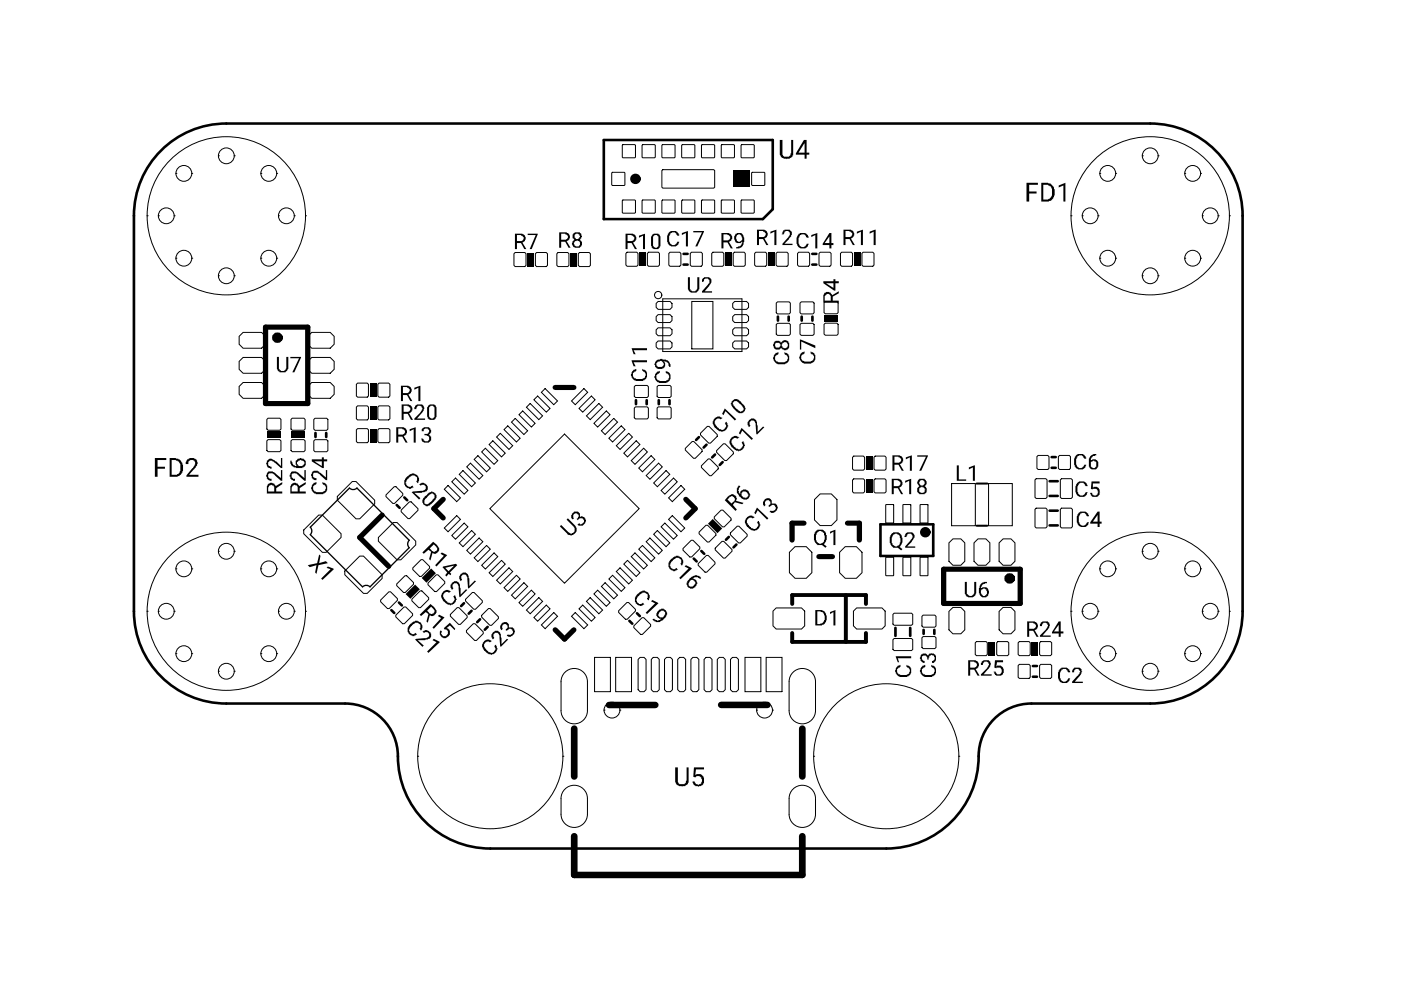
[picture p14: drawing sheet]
<svg xmlns="http://www.w3.org/2000/svg" width="297mm" height="210mm" viewBox="0 0 297 210" stroke-linecap="round" stroke-linejoin="round" font-family="sans-serif">
<g fill="none" stroke="#000" stroke-width=".21">
<path d="M37.3 36.8h.1M37.3 36.8a1.68 1.68 0 0 0 1.7 1.6 1.68 1.68 0 0 0 1.7-1.6M37.3 36.8a1.68 1.68 0 0 1 1.7-1.7 1.68 1.68 0 0 1 1.7 1.7M40.7 36.8h.1M46.3 33h.1M46.3 33a1.68 1.68 0 0 0 1.7 1.7 1.68 1.68 0 0 0 1.7-1.7M46.3 33a1.68 1.68 0 0 1 1.7-1.6 1.68 1.68 0 0 1 1.7 1.6M49.7 33h.1M55.3 36.8h.1M55.3 36.8a1.68 1.68 0 0 0 1.7 1.6 1.68 1.68 0 0 0 1.7-1.6M55.3 36.8a1.68 1.68 0 0 1 1.7-1.7 1.68 1.68 0 0 1 1.7 1.7M58.7 36.8h.1"/>
<path d="M129.8 36.5h2.6l.1 .2v2.5l-.1 .1h-2.6l-.1-.1v-2.5zM132.1 30.7h2.5l.1 .1v2.5l-.1 .2h-2.5l-.2-.2v-2.5zM136.1 30.8l.2-.1h2.5l.1 .1v2.5l-.1 .2h-2.5l-.2-.2zM140.3 30.8l.2-.1h2.5l.1 .1v2.5l-.1 .2h-2.5l-.2-.2zM140.3 36.2l.2-.2h10.8l.2 .2v3.5l-.2 .2h-10.8l-.2-.2zM144.7 30.7h2.5l.1 .1v2.5l-.1 .2h-2.5l-.2-.2v-2.5zM148.9 30.7h2.5l.1 .1v2.5l-.1 .2h-2.5l-.2-.2v-2.5zM152.9 30.8l.2-.1h2.5l.1 .1v2.5l-.1 .2h-2.5l-.2-.2zM157.1 30.8l.2-.1h2.5l.1 .1v2.5l-.1 .2h-2.5l-.2-.2zM159.5 36.5h2.5l.2 .2v2.5l-.2 .1h-2.5l-.1-.1v-2.5zM233.2 36.8h.1M233.2 36.8a1.68 1.68 0 0 0 1.7 1.6 1.68 1.68 0 0 0 1.6-1.6"/>
<path d="M233.2 36.8a1.68 1.68 0 0 1 1.7-1.7 1.68 1.68 0 0 1 1.6 1.7M236.5 36.8h.1M242.2 33h.1M242.2 33a1.68 1.68 0 0 0 1.7 1.7 1.68 1.68 0 0 0 1.6-1.7M242.2 33a1.68 1.68 0 0 1 1.7-1.6 1.68 1.68 0 0 1 1.6 1.6M245.5 33h.1M251.2 36.8h.1M251.2 36.8a1.68 1.68 0 0 0 1.7 1.6 1.68 1.68 0 0 0 1.7-1.6M251.2 36.8a1.68 1.68 0 0 1 1.7-1.7 1.68 1.68 0 0 1 1.7 1.7M254.6 36.8h.1M31.2 45.8h.1M31.2 45.8a16.8 16.8 0 0 0 16.8 16.7 16.8 16.8 0 0 0 16.8-16.7"/>
<path d="M31.2 45.8a16.8 16.8 0 0 1 16.8-16.8 16.8 16.8 0 0 1 16.8 16.8M33.6 45.8h.1M33.6 45.8a1.68 1.68 0 0 0 1.7 1.6 1.68 1.68 0 0 0 1.6-1.6M33.6 45.8a1.68 1.68 0 0 1 1.7-1.7 1.68 1.68 0 0 1 1.6 1.7M36.9 45.8h.1M37.3 54.7h.1M37.3 54.7a1.68 1.68 0 0 0 1.7 1.7 1.68 1.68 0 0 0 1.7-1.7M37.3 54.7a1.68 1.68 0 0 1 1.7-1.6 1.68 1.68 0 0 1 1.7 1.6M40.7 54.7h.1M46.3 58.5h.1M46.3 58.5a1.68 1.68 0 0 0 1.7 1.6 1.68 1.68 0 0 0 1.7-1.6M46.3 58.5a1.68 1.68 0 0 1 1.7-1.7 1.68 1.68 0 0 1 1.7 1.7"/>
<path d="M49.7 58.5h.1M55.3 54.7h.1M55.3 54.7a1.68 1.68 0 0 0 1.7 1.7 1.68 1.68 0 0 0 1.7-1.7M55.3 54.7a1.68 1.68 0 0 1 1.7-1.6 1.68 1.68 0 0 1 1.7 1.6M58.7 54.7h.1M59 45.8h.1M59 45.8a1.68 1.68 0 0 0 1.7 1.6 1.68 1.68 0 0 0 1.7-1.6M59 45.8a1.68 1.68 0 0 1 1.7-1.7 1.68 1.68 0 0 1 1.7 1.7M62.4 45.8h.1M64.8 45.8h.1M109 53.8l.2-.3h2.1l.2 .3v2.5l-.2 .2h-2.1l-.2-.2zM113.5 53.8l.3-.3h2l.3 .3v2.5l-.3 .2h-2l-.3-.2z"/>
<path d="M118.1 53.8l.2-.3h2.1l.2 .3v2.5l-.2 .2h-2.1l-.2-.2zM122.6 53.8l.3-.3h2l.3 .3v2.5l-.3 .2h-2l-.3-.2zM132.1 42.4h2.5l.1 .1v2.6l-.1 .1h-2.5l-.2-.1v-2.6zM132.7 53.7l.3-.2h2l.3 .2v2.5l-.3 .3h-2l-.3-.3zM136.1 42.5l.2-.1h2.5l.1 .1v2.6l-.1 .1h-2.5l-.2-.1zM137.3 53.7l.2-.2h2.1l.2 .2v2.5l-.2 .3h-2.1l-.2-.3zM140.3 42.5l.2-.1h2.5l.1 .1v2.6l-.1 .1h-2.5l-.2-.1zM141.8 53.7l.3-.2h2l.3 .2v2.5l-.3 .3h-2l-.3-.3zM144.7 42.4h2.5l.1 .1v2.6l-.1 .1h-2.5l-.2-.1v-2.6zM146.4 53.7l.2-.2h2.1l.2 .2v2.5l-.2 .3h-2.1l-.2-.3zM148.9 42.4h2.5l.1 .1v2.6l-.1 .1h-2.5l-.2-.1v-2.6zM150.9 53.7l.3-.2h2l.3 .2v2.5l-.3 .3h-2l-.3-.3z"/>
<path d="M152.9 42.5l.2-.1h2.5l.1 .1v2.6l-.1 .1h-2.5l-.2-.1zM155.5 53.7l.2-.2h2.1l.2 .2v2.5l-.2 .3h-2.1l-.2-.3zM157.1 42.5l.2-.1h2.5l.1 .1v2.6l-.1 .1h-2.5l-.2-.1zM160 53.7l.3-.2h2l.3 .2v2.5l-.3 .3h-2l-.3-.3zM164.5 53.7l.3-.2h2.1l.2 .2v2.5l-.2 .3h-2.1l-.3-.3zM169.1 53.7l.3-.2h2l.3 .2v2.5l-.3 .3h-2l-.3-.3zM173.6 53.7l.3-.2h2l.3 .2v2.5l-.3 .3h-2l-.3-.3zM178.2 53.7l.3-.2h2l.3 .2v2.5l-.3 .3h-2l-.3-.3zM182.7 53.7l.3-.2h2l.3 .2v2.5l-.3 .3h-2l-.3-.3zM227.1 45.8h.1M227.1 45.8a16.8 16.8 0 0 0 16.8 16.7 16.8 16.8 0 0 0 16.8-16.7M227.1 45.8a16.8 16.8 0 0 1 16.8-16.8 16.8 16.8 0 0 1 16.8 16.8"/>
<path d="M229.5 45.8h.1M229.5 45.8a1.68 1.68 0 0 0 1.6 1.6 1.68 1.68 0 0 0 1.7-1.6M229.5 45.8a1.68 1.68 0 0 1 1.6-1.7 1.68 1.68 0 0 1 1.7 1.7M232.8 45.8h.1M233.2 54.7h.1M233.2 54.7a1.68 1.68 0 0 0 1.7 1.7 1.68 1.68 0 0 0 1.6-1.7M233.2 54.7a1.68 1.68 0 0 1 1.7-1.6 1.68 1.68 0 0 1 1.6 1.6M236.5 54.7h.1M242.2 58.5h.1M242.2 58.5a1.68 1.68 0 0 0 1.7 1.6 1.68 1.68 0 0 0 1.6-1.6M242.2 58.5a1.68 1.68 0 0 1 1.7-1.7 1.68 1.68 0 0 1 1.6 1.7M245.5 58.5h.1"/>
<path d="M251.2 54.7h.1M251.2 54.7a1.68 1.68 0 0 0 1.7 1.7 1.68 1.68 0 0 0 1.7-1.7M251.2 54.7a1.68 1.68 0 0 1 1.7-1.6 1.68 1.68 0 0 1 1.7 1.6M254.6 54.7h.1M254.9 45.8h.1M254.9 45.8a1.68 1.68 0 0 0 1.7 1.6 1.68 1.68 0 0 0 1.7-1.6M254.9 45.8a1.68 1.68 0 0 1 1.7-1.7 1.68 1.68 0 0 1 1.7 1.7M258.3 45.8h.1M260.7 45.8h.1M51.5 70.5h4l.8 .8v1.7l-.8 .8h-4l-.8-.8v-1.7zM51.5 75.8h4l.8 .8v1.7l-.8 .8h-4l-.8-.8v-1.7zM66.1 70.5h3.9l.8 .8v1.7l-.8 .8h-3.9l-.8-.8v-1.7z"/>
<path d="M66.1 75.8h3.9l.8 .8v1.7l-.8 .8h-3.9l-.8-.8v-1.7zM139.1 72.7l.4-.4h2.6l.4 .4v.9l-.4 .4h-2.6l-.4-.4zM139.1 69.9l.4-.4h2.6l.4 .4v.9l-.4 .4h-2.6l-.4-.4zM139.1 64.3l.4-.4h2.6l.4 .4v.9l-.4 .4h-2.6l-.4-.4zM139.1 67.1l.4-.4h2.6l.4 .4v.9l-.4 .4h-2.6l-.4-.4zM140.5 63.4h16.8v11.1h-16.8zM146.7 63.9h4.5v10.1h-4.5zM155.3 69.9l.5-.4h2.5l.4 .4v.9l-.4 .4h-2.5l-.5-.4zM155.3 64.3l.5-.4h2.5l.4 .4v.9l-.4 .4h-2.5l-.5-.4zM155.8 72.3h2.5l.4 .4v.9l-.4 .4h-2.5l-.5-.4v-.9zM155.8 66.7h2.5l.4 .4v.9l-.4 .4h-2.5l-.5-.4v-.9zM164.6 68.8l.2-.3h2.5l.3 .3v2l-.3 .3h-2.5l-.2-.3z"/>
<path d="M164.6 64.3l.2-.3h2.5l.3 .3v2l-.3 .3h-2.5l-.2-.3zM169.6 68.8l.3-.3h2.4l.3 .3v2l-.3 .3h-2.4l-.3-.3zM169.6 64.3l.3-.3h2.4l.3 .3v2l-.3 .3h-2.4l-.3-.3zM174.7 68.8l.3-.3h2.4l.3 .3v2l-.3 .3h-2.4l-.3-.3zM174.7 64.2l.3-.2h2.4l.3 .2v2.1l-.3 .2h-2.4l-.3-.2zM51.5 81.1h4l.8 .8v1.7l-.8 .9h-4l-.8-.9v-1.7zM56.6 93.5l.2-.3h2.5l.3 .3v2l-.3 .3h-2.5l-.2-.3zM56.6 88.9l.2-.2h2.5l.3 .2v2.1l-.3 .2h-2.5l-.2-.2zM61.7 93.5l.3-.3h2.4l.3 .3v2l-.3 .3h-2.4l-.3-.3zM61.7 88.9l.3-.2h2.4l.3 .2v2.1l-.3 .2h-2.4l-.3-.2zM66.1 81.1h3.9l.8 .8v1.7l-.8 .9h-3.9l-.8-.9v-1.7zM66.5 93.5l.3-.3h2.5l.2 .3v2l-.2 .3h-2.5l-.3-.3z"/>
<path d="M66.5 88.9l.3-.2h2.5l.2 .2v2.1l-.2 .2h-2.5l-.3-.2zM75.6 91.1l.2-.2h2.1l.2 .2v2.5l-.2 .3h-2.1l-.2-.3zM75.6 81.5l.2-.3h2.1l.2 .3v2.5l-.2 .2h-2.1l-.2-.2zM75.6 86.3l.2-.2h2.1l.2 .2v2.5l-.2 .2h-2.1l-.2-.2zM80.1 91.1l.3-.2h2l.3 .2v2.5l-.3 .3h-2l-.3-.3zM80.1 81.5l.3-.3h2l.3 .3v2.5l-.3 .2h-2l-.3-.2zM80.1 86.3l.3-.2h2l.3 .2v2.5l-.3 .2h-2l-.3-.2zM99 99l.7-.8 2.7 2.6-.8 .8zM100.5 97.4l.8-.8 2.7 2.6-.8 .8zM102.1 95.8l.8-.8 2.6 2.7-.8 .8zM103.7 94.2l.8-.7 2.6 2.6-.8 .8zM105.3 92.7l.8-.8 2.6 2.6-.8 .8z"/>
<path d="M106.9 91.1l.8-.8 2.6 2.6-.8 .8zM108.4 89.5l.8-.8 2.7 2.6-.8 .8zM110 87.9l.8-.8 2.7 2.7-.8 .7zM111.6 86.3l.8-.8 2.6 2.7-.8 .8zM113.2 84.8l.8-.8 2.6 2.6-.8 .8zM114.8 83.2l.8-.8 2.6 2.6-.8 .8zM121.2 85l2.6-2.6 .8 .8-2.6 2.6zM122.8 86.6l2.6-2.6 .8 .8-2.7 2.6zM124.3 88.2l2.7-2.7 .8 .8-2.7 2.7zM125.9 89.8l2.7-2.7 .7 .8-2.6 2.7zM127.5 91.3l2.6-2.6 .8 .8-2.6 2.6zM129.1 92.9l2.6-2.6 .8 .8-2.6 2.6z"/>
<path d="M130.7 94.5l2.6-2.6 .8 .8-2.6 2.6zM132.3 96.1l2.6-2.6 .8 .7-2.7 2.7zM133.8 97.7l2.7-2.7 .8 .8-2.7 2.7zM134.5 82l.2-.3h2.5l.3 .3v2l-.3 .3h-2.5l-.2-.3zM134.5 86.5l.2-.2h2.5l.3 .2v2.1l-.3 .2h-2.5l-.2-.2zM135.4 99.2l2.7-2.6 .7 .8-2.6 2.6zM139.3 82l.3-.3h2.4l.3 .3v2l-.3 .3h-2.4l-.3-.3zM139.3 86.5l.3-.2h2.4l.3 .2v2.1l-.3 .2h-2.4l-.3-.2zM145.3 95.1l1.4-1.5h.4l1.8 1.8v.3l-1.5 1.5h-.4l-1.7-1.8zM148.5 91.8l1.5-1.4h.3l1.8 1.7v.4l-1.5 1.5h-.3l-1.8-1.8zM148.7 98.8l1.5-1.5h.3l1.8 1.8v.3l-1.5 1.5h-.3l-1.8-1.8zM151.9 95.5l1.5-1.4h.3l1.8 1.7v.4l-1.5 1.4h-.3l-1.8-1.7z"/>
<path d="M180.8 97l.2-.3h2.1l.2 .3v2.4l-.2 .3h-2.1l-.2-.3zM185.3 97l.3-.3h2l.3 .3v2.4l-.3 .3h-2l-.3-.3zM219.8 96.8l.3-.2h2.1l.2 .2v2.5l-.2 .2h-2.1l-.3-.2zM224.4 96.8l.3-.2h2l.3 .2v2.5l-.3 .2h-2l-.3-.2zM46.3 116.9h.1M46.3 116.9a1.68 1.68 0 0 0 1.7 1.7 1.68 1.68 0 0 0 1.7-1.7M46.3 116.9a1.68 1.68 0 0 1 1.7-1.7 1.68 1.68 0 0 1 1.7 1.7M49.7 116.9h.1M64.4 112.4l3.2-3.2h.8l3.9 4v.8l-3.2 3.1h-.7l-4-3.9zM71.5 105.3l3.2-3.2h.8l3.9 3.9v.8l-3.1 3.2h-.8l-4-4zM80.2 114l3.2-3.2h.8l3.9 3.9v.8l-3.1 3.2h-.8l-4-4zM81.8 104.9l1.8-1.7h.3l1.5 1.4v.4l-1.8 1.7h-.3l-1.5-1.4z"/>
<path d="M85.1 108.1l1.7-1.7h.4l1.4 1.4v.4l-1.7 1.8h-.4l-1.4-1.5zM94.2 103.7l.8-.8 2.6 2.7-.8 .8zM94.2 112l2.6-2.7 .8 .8-2.6 2.6zM95.8 113.5l2.6-2.6 .8 .8-2.6 2.6zM95.8 102.2l.8-.8 2.6 2.6-.8 .8zM97.4 100.6l.8-.8 2.6 2.6-.8 .8zM97.4 115.1l2.6-2.6 .8 .8-2.6 2.6zM99 116.7l2.6-2.6 .8 .8-2.7 2.6zM100.5 118.3l2.7-2.7 .8 .8-2.7 2.7zM102.1 119.9l2.6-2.7 .8 .8-2.6 2.6zM103.9 107.8l15.8-15.8 15.8 15.8-15.8 15.9zM133 118.8l2.7 2.6-.8 .8-2.6-2.6z"/>
<path d="M133.8 118l.8-.8 2.7 2.7-.8 .7zM135.4 116.4l.8-.8 2.6 2.7-.7 .8zM137 114.9l.8-.8 2.6 2.6-.8 .8zM137 100.8l2.6-2.6 .8 .8-2.6 2.6zM138.6 113.3l.8-.8 2.6 2.6-.8 .8zM138.6 102.4l2.6-2.6 .8 .8-2.6 2.6zM140.2 111.7l.8-.8 2.6 2.6-.8 .8zM140.2 104l2.6-2.6 .8 .8-2.6 2.6zM141.8 105.6l2.6-2.7 .8 .8-2.7 2.7zM141.8 110.1l.7-.8 2.7 2.7-.8 .7zM144.8 116.3l1.8-1.8h.3l1.5 1.5v.4l-1.8 1.7h-.3l-1.5-1.4zM148 119.5l1.8-1.7h.3l1.5 1.4v.4l-1.8 1.7h-.3l-1.5-1.4z"/>
<path d="M148.2 112.8l1.5-1.4h.3l1.8 1.7v.4l-1.5 1.4h-.3l-1.8-1.7zM151.4 109.6l1.5-1.4h.4l1.7 1.7v.4l-1.4 1.4h-.4l-1.8-1.7zM151.6 116.2l1.5-1.4h.3l1.8 1.7v.4l-1.5 1.4h-.3l-1.8-1.7zM154.9 113l1.4-1.4h.4l1.7 1.7v.4l-1.4 1.4h-.4l-1.7-1.7zM167.4 117.1l1.2-1.2h2.3l1.2 1.2v4.3l-1.2 1.2h-2.3l-1.2-1.2zM172.7 105.9l1.2-1.2h2.4l1.1 1.2v4.3l-1.1 1.2h-2.4l-1.2-1.2zM178 117.1l1.2-1.2h2.4l1.2 1.2v4.3l-1.2 1.2h-2.4l-1.2-1.2zM180.8 101.8l.2-.3h2.1l.2 .3v2.5l-.2 .2h-2.1l-.2-.2zM185.3 101.8l.3-.3h2l.3 .3v2.5l-.3 .2h-2l-.3-.2zM187.8 118.2h1.7l-.1 3.9-1.6-.1zM187.8 107.1h1.7l-.1 3.8-1.6-.1zM191.4 118.2h1.7l-.1 3.9-1.6-.1z"/>
<path d="M191.4 107.1h1.7l-.1 3.8-1.6-.1zM195.1 118.2h1.6v3.9l-1.6-.1zM195.1 107.1h1.6v3.8l-1.6-.1zM201.2 115.1l.8-.8h1.7l.9 .8v3.9l-.9 .8h-1.7l-.8-.8zM201.8 102.5h5v9h-5zM206.5 115.1l.9-.8h1.6l.9 .8v3.9l-.9 .8h-1.6l-.9-.8zM209.6 102.5h5v9h-5zM211.8 115.1l.9-.8h1.6l.9 .8v3.9l-.9 .8h-1.6l-.9-.8zM219.4 108l.3-.3h2l.3 .3v3.7l-.3 .2h-2l-.3-.2zM219.4 101.7l.3-.2h2l.3 .2v3.7l-.3 .3h-2l-.3-.3zM224.8 108l.3-.3h2l.3 .3v3.7l-.3 .2h-2l-.3-.2zM224.8 101.7l.3-.2h2l.3 .2v3.7l-.3 .3h-2l-.3-.3z"/>
<path d="M242.2 116.9h.1M242.2 116.9a1.68 1.68 0 0 0 1.7 1.7 1.68 1.68 0 0 0 1.6-1.7M242.2 116.9a1.68 1.68 0 0 1 1.7-1.7 1.68 1.68 0 0 1 1.6 1.7M245.5 116.9h.1M31.2 129.6h.1M31.2 129.6a16.8 16.8 0 0 0 16.8 16.8 16.8 16.8 0 0 0 16.8-16.8M31.2 129.6a16.8 16.8 0 0 1 16.8-16.8 16.8 16.8 0 0 1 16.8 16.8M33.6 129.6h.1M33.6 129.6a1.68 1.68 0 0 0 1.7 1.7 1.68 1.68 0 0 0 1.6-1.7M33.6 129.6a1.68 1.68 0 0 1 1.7-1.7 1.68 1.68 0 0 1 1.6 1.7M36.9 129.6h.1M37.3 138.6h.1"/>
<path d="M37.3 138.6a1.68 1.68 0 0 0 1.7 1.7 1.68 1.68 0 0 0 1.7-1.7M37.3 138.6a1.68 1.68 0 0 1 1.7-1.7 1.68 1.68 0 0 1 1.7 1.7M37.3 120.6h.1M37.3 120.6a1.68 1.68 0 0 0 1.7 1.7 1.68 1.68 0 0 0 1.7-1.7M37.3 120.6a1.68 1.68 0 0 1 1.7-1.7 1.68 1.68 0 0 1 1.7 1.7M40.7 138.6h.1M40.7 120.6h.1M55.3 138.6h.1M55.3 138.6a1.68 1.68 0 0 0 1.7 1.7 1.68 1.68 0 0 0 1.7-1.7M55.3 138.6a1.68 1.68 0 0 1 1.7-1.7 1.68 1.68 0 0 1 1.7 1.7M55.3 120.6h.1M55.3 120.6a1.68 1.68 0 0 0 1.7 1.7 1.68 1.68 0 0 0 1.7-1.7"/>
<path d="M55.3 120.6a1.68 1.68 0 0 1 1.7-1.7 1.68 1.68 0 0 1 1.7 1.7M58.7 138.6h.1M58.7 120.6h.1M59 129.6h.1M59 129.6a1.68 1.68 0 0 0 1.7 1.7 1.68 1.68 0 0 0 1.7-1.7M59 129.6a1.68 1.68 0 0 1 1.7-1.7 1.68 1.68 0 0 1 1.7 1.7M62.4 129.6h.1M64.8 129.6h.1M73.1 121.1l3.2-3.2h.8l3.9 4v.7l-3.1 3.2h-.8l-4-3.9zM80.7 127.2l1.7-1.7h.4l1.5 1.4v.4l-1.8 1.7h-.4l-1.4-1.4zM83.9 130.4l1.8-1.7h.3l1.5 1.4v.4l-1.8 1.7h-.3l-1.5-1.4zM84.1 123.8l1.8-1.7h.3l1.5 1.4v.4l-1.8 1.7h-.3l-1.5-1.4z"/>
<path d="M87.3 127l1.8-1.7h.3l1.5 1.4v.4l-1.8 1.7h-.3l-1.5-1.4zM87.5 120.4l1.8-1.7h.3l1.5 1.4v.4l-1.8 1.7h-.3l-1.5-1.4zM90.7 123.6l1.8-1.7h.4l1.4 1.4v.4l-1.7 1.7h-.4l-1.5-1.4zM95.5 130.3l1.4-1.5h.4l1.7 1.8v.3l-1.4 1.5h-.4l-1.7-1.8zM98.7 127.1l1.5-1.5h.3l1.8 1.8v.3l-1.5 1.5h-.3l-1.8-1.8zM98.9 133.7l1.4-1.5h.4l1.8 1.8v.3l-1.5 1.5h-.4l-1.7-1.8zM102.1 130.5l1.5-1.5h.3l1.8 1.8v.3l-1.5 1.5h-.3l-1.8-1.8zM103.7 121.4l2.6-2.6 .8 .8-2.6 2.6zM105.3 123l2.6-2.6 .8 .8-2.6 2.6zM106.9 124.6l2.6-2.6 .8 .8-2.6 2.6zM108.4 126.2l2.7-2.6 .8 .7-2.7 2.7zM110 127.8l2.7-2.7 .8 .8-2.7 2.7z"/>
<path d="M111.6 129.3l2.6-2.6 .8 .8-2.6 2.6zM113.2 130.9l2.6-2.6 .8 .8-2.6 2.6zM114.8 132.5l2.6-2.6 .8 .8-2.6 2.6zM121.2 130.7l.8-.8 2.6 2.6-.8 .8zM122.8 129.1l.7-.8 2.7 2.6-.8 .8zM124.3 127.5l.8-.8 2.7 2.6-.8 .8zM125.9 125.9l.8-.8 2.6 2.7-.7 .8zM126.1 139.4h3.3v7.2h-3.3zM127.5 124.3l.8-.7 2.6 2.6-.8 .8zM129.9 122l2.6 2.6-.8 .8-2.6-2.6zM130.5 139.4h3.4v7.2h-3.4zM130.7 121.2l.8-.8 2.6 2.6-.8 .8z"/>
<path d="M131.2 129.5l1.7-1.7h.4l1.4 1.4v.4l-1.7 1.7h-.4l-1.4-1.4zM134.4 132.7l1.7-1.7h.4l1.4 1.4v.4l-1.7 1.7h-.4l-1.4-1.4zM135.7 139.4h.9l.4 .4v6.4l-.4 .5h-.9l-.4-.5v-6.4zM138.1 139.8l.4-.4h.9l.4 .4v6.4l-.4 .4h-.9l-.4-.4zM141.3 139.4h.8l.5 .4v6.4l-.5 .4h-.8l-.4-.4v-6.4zM143.7 139.8l.4-.4h.8l.5 .4v6.4l-.5 .4h-.8l-.4-.4zM146.9 139.4h.8l.5 .4v6.4l-.5 .4h-.8l-.4-.4v-6.4zM149.3 139.8l.4-.4h.8l.5 .4v6.4l-.5 .4h-.8l-.4-.4zM152.5 139.4h.8l.5 .4v6.4l-.5 .5h-.8l-.4-.5v-6.4zM154.9 139.8l.4-.4h.8l.5 .4v6.4l-.5 .4h-.8l-.4-.4zM158 139.4h3.3v7.2h-3.3zM162.4 139.4h3.4v7.2h-3.4z"/>
<path d="M164.6 128.9h5.3l.7 .7v3.1l-.7 .7h-5.3l-.7-.7v-3.1zM181.6 128.9h5.4l.7 .7v3.1l-.7 .7h-5.4l-.6-.7v-3.1zM189.3 135.6l.3-.2h3.7l.2 .2v2.1l-.2 .2h-3.7l-.3-.2zM189.3 130.3l.3-.3h3.7l.2 .3v2l-.2 .3h-3.7l-.3-.3zM195.5 135.2l.2-.2h2.5l.3 .2v2.1l-.3 .2h-2.5l-.2-.2zM195.5 130.7l.2-.3h2.5l.3 .3v2l-.3 .3h-2.5l-.2-.3zM201.2 129.6l.8-.8h1.7l.9 .8v3.9l-.9 .9h-1.7l-.8-.9zM206.8 136.3l.2-.3h2.1l.2 .3v2.5l-.2 .2h-2.1l-.2-.2zM211.3 136.3l.3-.3h2l.3 .3v2.5l-.3 .2h-2l-.3-.2zM211.8 129.6l.9-.8h1.6l.9 .8v3.9l-.9 .9h-1.6l-.9-.9zM215.9 136.3l.2-.3h2.1l.2 .3v2.5l-.2 .2h-2.1l-.2-.2zM220.4 136.3l.3-.3h2l.3 .3v2.5l-.3 .2h-2l-.3-.2z"/>
<path d="M227.1 129.6h.1M227.1 129.6a16.8 16.8 0 0 0 16.8 16.8 16.8 16.8 0 0 0 16.8-16.8M227.1 129.6a16.8 16.8 0 0 1 16.8-16.8 16.8 16.8 0 0 1 16.8 16.8M229.5 129.6h.1M229.5 129.6a1.68 1.68 0 0 0 1.6 1.7 1.68 1.68 0 0 0 1.7-1.7M229.5 129.6a1.68 1.68 0 0 1 1.6-1.7 1.68 1.68 0 0 1 1.7 1.7M232.8 129.6h.1M233.2 138.6h.1M233.2 138.6a1.68 1.68 0 0 0 1.7 1.7 1.68 1.68 0 0 0 1.6-1.7M233.2 138.6a1.68 1.68 0 0 1 1.7-1.7 1.68 1.68 0 0 1 1.6 1.7M233.2 120.6h.1M233.2 120.6a1.68 1.68 0 0 0 1.7 1.7 1.68 1.68 0 0 0 1.6-1.7"/>
<path d="M233.2 120.6a1.68 1.68 0 0 1 1.7-1.7 1.68 1.68 0 0 1 1.6 1.7M236.5 138.6h.1M236.5 120.6h.1M251.2 138.6h.1M251.2 138.6a1.68 1.68 0 0 0 1.7 1.7 1.68 1.68 0 0 0 1.7-1.7M251.2 138.6a1.68 1.68 0 0 1 1.7-1.7 1.68 1.68 0 0 1 1.7 1.7M251.2 120.6h.1M251.2 120.6a1.68 1.68 0 0 0 1.7 1.7 1.68 1.68 0 0 0 1.7-1.7M251.2 120.6a1.68 1.68 0 0 1 1.7-1.7 1.68 1.68 0 0 1 1.7 1.7M254.6 138.6h.1M254.6 120.6h.1M254.9 129.6h.1"/>
<path d="M254.9 129.6a1.68 1.68 0 0 0 1.7 1.7 1.68 1.68 0 0 0 1.7-1.7M254.9 129.6a1.68 1.68 0 0 1 1.7-1.7 1.68 1.68 0 0 1 1.7 1.7M258.3 129.6h.1M260.7 129.6h.1M46.3 142.3h.1M46.3 142.3a1.68 1.68 0 0 0 1.7 1.7 1.68 1.68 0 0 0 1.7-1.7M46.3 142.3a1.68 1.68 0 0 1 1.7-1.7 1.68 1.68 0 0 1 1.7 1.7M49.7 142.3h.1M119.6 142.8a2.8 2.8 0 0 1 3.1-.9 2.8 2.8 0 0 1 1.8 2.6v6.2a2.8 2.8 0 0 1-2.8 2.8 2.8 2.8 0 0 1-2.7-2.8v-6.2v-.6zM128.1 150.6h.1M128.1 150.6a1.68 1.68 0 0 0 1.7 1.6 1.68 1.68 0 0 0 1.6-1.6M128.1 150.6a1.68 1.68 0 0 1 1.7-1.7 1.68 1.68 0 0 1 1.6 1.7"/>
<path d="M131.4 150.6h.1M160.4 150.6h.1M160.4 150.6a1.68 1.68 0 0 0 1.7 1.6 1.68 1.68 0 0 0 1.7-1.6M160.4 150.6a1.68 1.68 0 0 1 1.7-1.7 1.68 1.68 0 0 1 1.7 1.7M163.8 150.6h.1M167.9 142.8a2.8 2.8 0 0 1 3.1-.9 2.8 2.8 0 0 1 1.9 2.6v6.2a2.8 2.8 0 0 1-2.8 2.8 2.8 2.8 0 0 1-2.8-2.8v-6.2l.1-.6zM215.9 141.1l.2-.2h2.1l.2 .2v2.5l-.2 .2h-2.1l-.2-.2zM220.4 141.1l.3-.2h2l.3 .2v2.5l-.3 .2h-2l-.3-.2zM242.2 142.3h.1M242.2 142.3a1.68 1.68 0 0 0 1.7 1.7 1.68 1.68 0 0 0 1.6-1.7M242.2 142.3a1.68 1.68 0 0 1 1.7-1.7 1.68 1.68 0 0 1 1.6 1.7M245.5 142.3h.1"/>
<path d="M88.6 160.3h.1M88.6 160.3a15.4 15.4 0 0 0 15.4 15.4 15.4 15.4 0 0 0 15.3-15.4M88.6 160.3a15.4 15.4 0 0 1 15.4-15.3 15.4 15.4 0 0 1 15.3 15.3M119.3 160.3h.1M119.6 167.5a2.8 2.8 0 0 1 3.1-.8 2.8 2.8 0 0 1 1.8 2.6v3.3a2.8 2.8 0 0 1-2.8 2.8 2.8 2.8 0 0 1-2.7-2.8v-4zM167.9 167.5a2.8 2.8 0 0 1 3.1-.8 2.8 2.8 0 0 1 1.9 2.6v3.3a2.8 2.8 0 0 1-2.8 2.8 2.8 2.8 0 0 1-2.8-2.8l.1-4zM172.5 160.3h.1M172.5 160.3a15.4 15.4 0 0 0 15.4 15.4 15.4 15.4 0 0 0 15.4-15.4M172.5 160.3a15.4 15.4 0 0 1 15.4-15.3 15.4 15.4 0 0 1 15.4 15.3M203.3 160.3h.1"/>
<circle cx="139.5" cy="62.6" r=".77"/>
</g>
<path d="M34.1 31.9a19.5 19.5 0 0 1 13.9-5.7h195.9a19.6 19.6 0 0 1 19.6 19.6v83.8a19.6 19.6 0 0 1-19.6 19.6h-25.2a11.2 11.2 0 0 0-11.2 11.1 19.6 19.6 0 0 1-19.6 19.6h-83.9a19.6 19.6 0 0 1-19.6-19.6 11.2 11.2 0 0 0-11.2-11.1h-25.2a19.6 19.6 0 0 1-19.6-19.6v-83.8a19.5 19.5 0 0 1 5.7-13.9zM128 29.7h35.8v14.7l-2.1 2.1h-33.7zM186.7 111.2h11.2v6.7h-11.2z" fill="none" stroke="#000" stroke-width=".55"/>
<g fill="none" stroke="#000" stroke-width=".56">
<path d="M144.9 56.1h.9M144.9 53.8h.9M172.2 56.1h.9M172.2 53.8h.9M164.9 67.1v.9M167.2 67.1v.9M170 67.1v.9M172.2 67.1v.9M66.9 91.8v.9M69.2 91.8v.9M134.8 84.8v.9M137.1 84.8v.9"/>
<path d="M139.7 84.8v.9M141.9 84.8v.9M148.2 92.7l-.6 .6M149.8 94.3l-.6 .6M151.6 96.4l-.6 .6M153.2 98l-.6 .6M223 99.2h.8M223 96.9h.8M84.1 107.1l.6 .6M85.7 105.5l.6 .6M147.1 118.4l.6 .6M148.7 116.8l.6 .6"/>
<path d="M154.5 113.8l-.6 .6M156.1 115.4l-.6 .7M222.5 111.4h1.8M222.5 108.3h1.8M222.5 102h1.8M222.5 105.2h1.8M83 129.4l.6 .6M84.6 127.8l.6 .6M98.4 127.9l-.6 .6M100 129.5l-.6 .6M101.8 131.3l-.6 .6M103.4 132.9l-.6 .6"/>
<path d="M133.4 131.6l.7 .6M135.1 130l.6 .6M189.9 133.1v1.7M193 133.1v1.7M195.8 133.5v.9M198.1 133.5v.9M219 143.5h.8M219 141.2h.8"/>
</g>
<path d="M207.1 102.5h2.2M207.1 111.5h2.2" fill="none" stroke="#000" stroke-width=".44"/>
<path d="M168 128.1v-1.9h15.6v1.9M168 134.2v1.9h15.6v-1.9M179.3 126.2v9.9" fill="none" stroke="#000" stroke-width=".83"/>
<g fill="none" stroke="#000" stroke-width="1.1">
<path d="M56.3 69.4h9v16.2h-9zM117.7 82.2h4M81 109.2l-4.7 4.8 6.1 6.1M94 105.9l-2 1.9 2 2M145.4 105.9l2 1.9-2 2M170.5 110.9h-2.6v3.6M173.6 118h2.9M179.7 110.9h2.5v3.6M117.7 133.5l2 2 2-2M200.1 120.7h16.2v7.3h-16.2z"/>
<circle cx="134.7" cy="37.9" r=".56"/>
<circle cx="196.2" cy="112.8" r=".56"/>
</g>
<path d="M121.7 154.5v10.1M129.1 149.5h9.8M152.9 149.5h9.8M170.1 154.5v10.1M121.7 177.3v8.2h48.4v-8.2" fill="none" stroke="#000" stroke-width="1.4"/>
<path d="M76.9 124.4a1.12 1.12 0 0 1 1.5 0M76.9 124.4l-11.1-11a1.12 1.12 0 0 0 0-1.6l8.3-8.3a1.12 1.12 0 0 0 1.6 0l11.1 11a1.12 1.12 0 0 0 0 1.6l-8.3 8.3" fill="none" stroke="#000" stroke-width=".28"/>
<g fill="#000">
<path d="M155.5 36.2h3.4v3.4h-3.4z" fill-rule="evenodd"/>
<path d="M111.8 53.6h1.4v2.9h-1.4z" fill-rule="evenodd"/>
<path d="M120.9 53.6h1.4v2.9h-1.4z" fill-rule="evenodd"/>
<path d="M135.5 53.5h1.5v2.9h-1.5z" fill-rule="evenodd"/>
<path d="M153.7 53.5h1.5v2.9h-1.5z" fill-rule="evenodd"/>
<path d="M162.8 53.5h1.5v2.9h-1.5z" fill-rule="evenodd"/>
<path d="M181 53.5h1.5v2.9h-1.5z" fill-rule="evenodd"/>
<path d="M174.8 66.8h2.8v1.4h-2.8z" fill-rule="evenodd"/>
<path d="M56.7 91.5h2.8v1.4h-2.8z" fill-rule="evenodd"/>
<path d="M61.8 91.5h2.8v1.4h-2.8z" fill-rule="evenodd"/>
<path d="M78.4 91h1.4v2.8h-1.4z" fill-rule="evenodd"/>
<path d="M78.4 81.3h1.4v2.8h-1.4z" fill-rule="evenodd"/>
<path d="M78.4 86.1h1.4v2.9h-1.4z" fill-rule="evenodd"/>
<path d="M183.6 96.8h1.4v2.8h-1.4z" fill-rule="evenodd"/>
<path d="M150.1 111l1-1 2 2-1 1z" fill-rule="evenodd"/>
<path d="M183.6 101.6h1.4v2.8h-1.4z" fill-rule="evenodd"/>
<path d="M86 126l2-2.1 1 1-2 2.1z" fill-rule="evenodd"/>
<path d="M89.4 122.5l2-2 1 1-2 2.1z" fill-rule="evenodd"/>
<path d="M209.6 136.1h1.4v2.8h-1.4z" fill-rule="evenodd"/>
<path d="M218.7 136.1h1.4v2.8h-1.4z" fill-rule="evenodd"/>
</g>
<g fill="#000">
<path d="M165.3 29.7h.6v2.7a.84 .84 0 0 0 .5 .8 .84 .84 0 0 0 .9-.1l.3-.2v-.4h.1v-2.8h.5v3.2l-.2 .2a1.44 1.44 0 0 1-1.7 .5l-.7-.2-.3-.6zM111.9 49.5h2.1l-1.3 3.3h-.4l1.3-3h-1.7zM135.5 50l1.3-.5v3.3h-.5v-2.8l-.8 .4zM141.6 49.5l.4-.4a1.42 1.42 0 0 1 1.9 .4l.1 .5-.6-.2a.54 .54 0 0 0-.7-.5l-.5 .1-.2 .6h-.1v1.3h.1a.73 .73 0 0 0 .9 .7l.4-.2 .3-.5h.4v.1a1.25 1.25 0 0 1-1 .9 1.25 1.25 0 0 1-1.3-.6h-.1l-.2-.4v-1.3zM144.6 49.4l1.3-.4v3.2h-.5v-2.8l-.8 .4zM145.9 58.8h.4v2.4a.8 .8 0 0 0 .8 .6 .8 .8 0 0 0 .7-.8v-2.2h.5v2.5l-.5 .5a.73 .73 0 0 1-1 .2h-.1a.99 .99 0 0 1-.8-1zM147 49h2.3l-1.5 3.2h-.4l1.4-2.9h-1.8zM163.3 49.1l1.3-.4v3.3h-.4v-2.9l-.9 .4zM166 48.8h.2a1.06 1.06 0 0 1 1.7 .6l-.2 .7-1.4 1.6h1.7v.3h-2.1v-.3l1.4-1.6a.66 .66 0 0 0 0-1 .66 .66 0 0 0-1 .2l-.1 .4h-.4zM169 50l.5-.5a1.42 1.42 0 0 1 1.8 .5l.1 .4-.5-.1a.54 .54 0 0 0-.7-.6l-.6 .1-.1 .6h-.2v1.3h.2a.73 .73 0 0 0 .8 .7l.6-.3 .1-.4h.4v.1a1.25 1.25 0 0 1-1 .9 1.25 1.25 0 0 1-1.2-.6h-.2l-.1-.4v-1.3zM172 49.8l1.3-.4v3.3h-.4v-2.9l-.9 .5zM181.7 49.1l1.3-.4v3.3h-.5v-2.9l-.8 .4z"/>
<path d="M184.4 49.1l1.3-.4v3.3h-.5v-2.9l-.8 .4zM217.6 38.8h2.5v.4h-1.9v1.4h1.6v.4h-1.6v1.7h-.6zM224.5 39.3l1.4-.5v3.9h-.4v-3.4l-1 .5zM58.7 75.7h.4v2.4a.8 .8 0 0 0 .9 .6 .8 .8 0 0 0 .7-.8v-2.2h.4v2.5l-.4 .5a.73 .73 0 0 1-1 .2h-.1a.99 .99 0 0 1-.9-1zM61.6 75.7h2.2l-1.4 3.2h-.4l1.4-2.9h-1.8zM134.1 78.7l.2-.3 .6-.2-.1 .6a.54 .54 0 0 0-.6 .7 .99 .99 0 0 0 1 .9 1.62 1.62 0 0 0 1.4-.3 .71 .71 0 0 0 .3-.8 .71 .71 0 0 0-.6-.5l-.1-.6 .1 .2a.54 .54 0 0 1 .7 .5l.2 .2a1.35 1.35 0 0 1-1.6 1.7h-.3a1.29 1.29 0 0 1-1.3-.6 1.29 1.29 0 0 1 .1-1.4zM133.9 76.4h3.3v.4h-2.9l.5 .9h-.5zM133.9 73.8h3.3v.5h-2.9l.5 .8h-.5zM139 79.1l.3-.3 .6-.1-.2 .5a.54 .54 0 0 0-.5 .7 .99 .99 0 0 0 1 .9 1.62 1.62 0 0 0 1.4-.3 .71 .71 0 0 0 .3-.7 .71 .71 0 0 0-.6-.6l-.1-.5 .1 .1a.54 .54 0 0 1 .7 .6l.2 .1a1.35 1.35 0 0 1-1.6 1.7h-.3a1.29 1.29 0 0 1-1.3-.6 1.29 1.29 0 0 1 0-1.4zM148.8 59.2l.5-.4h.2a.93 .93 0 0 1 1.2 .3 .93 .93 0 0 1-.2 1.2l-1.1 1.5h1.6v.2h-2.2v-.2l1.3-1.6a.5 .5 0 0 0 .2-.9 .57 .57 0 0 0-1 0l-.2 .5h-.3zM164.2 75.1l.3-.3 .5-.1-.1 .5a.54 .54 0 0 0-.6 .8 .99 .99 0 0 0 1 .8 1.62 1.62 0 0 0 1.4-.3 .71 .71 0 0 0 .3-.7 .71 .71 0 0 0-.5-.6l-.2-.5 .2 .1a.54 .54 0 0 1 .7 .6l.1 .1a1.35 1.35 0 0 1-1.5 1.7 1.35 1.35 0 0 1-1.5-.4 1.35 1.35 0 0 1-.1-1.6zM169.6 72l3.3 1.3v.5l-3-1.4v1.7h-.3z"/>
<path d="M169.7 75l.3-.3 .6-.2-.2 .6a.54 .54 0 0 0-.5 .7 .99 .99 0 0 0 1 .9 1.62 1.62 0 0 0 1.4-.3 .71 .71 0 0 0 .3-.8 .71 .71 0 0 0-.6-.5l-.1-.6 .1 .2a.54 .54 0 0 1 .7 .5l.2 .2a1.35 1.35 0 0 1-1.6 1.7 1.35 1.35 0 0 1-1.5-.5 1.35 1.35 0 0 1-.1-1.5zM32.8 97.1h2.5v.4h-1.9v1.5h1.6v.4h-1.6v1.7h-.6zM56.7 100.1a1.42 1.42 0 0 1 1.9 .4l1 .9v-1.7h.2v2.2h-.2l-1.5-1.2a.7 .7 0 0 0-.9-.4 .7 .7 0 0 0-.3 .9l.2 .3h.5v.4h-.5v-.1a.54 .54 0 0 1-.5-.7h-.2v-.4h.2zM56.6 97.7l.3-.2a.69 .69 0 0 1 1.1 0l.6 .3 1 1v-1.7h.2v2.1h-.2l-1.5-1.1-.1-.3h-.3a.41 .41 0 0 0-.4-.1 .41 .41 0 0 0-.3 .3h-.1a.57 .57 0 0 0 .4 .8v.2h.3v.4a1.11 1.11 0 0 1-1-1.6zM61.7 100.1a1.42 1.42 0 0 1 1.8 .4l1 .9v-1.7h.3v2.2h-.3l-1.4-1.2a.7 .7 0 0 0-.9-.4 .7 .7 0 0 0-.4 .9l.3 .3h.4v.4h-.4v-.1a.54 .54 0 0 1-.5-.7h-.2v-.4h.2zM66.2 100l1.2-.2v.2h.3l.1 .2 1.3 1v-1.5h.3v2.1h-.3l-1.3-1.3-.6-.3a.57 .57 0 0 0-.8 .5 .57 .57 0 0 0 .7 .7v.4h-.1a.74 .74 0 0 1-.9-.9h-.1v-.4h.1zM86.9 91l1.2-.4v3.2h-.4v-2.8l-.8 .4zM87.9 82.2l1.2-.4v3.2h-.4v-2.8l-.8 .4zM89.4 91l.4-.4h.5a.64 .64 0 0 1 .8 .3l.3 .2v.6l-.6 .4a.9 .9 0 0 1 .6 1.2 .9 .9 0 0 1-1.1 .5l-.7-.1-.3-.7h.4a.66 .66 0 0 0 .8 .5 .66 .66 0 0 0 .5-.8l-.2-.3-.8-.1v-.3h.3a.59 .59 0 0 0 .7-.7 .59 .59 0 0 0-1-.3h-.2v.4h-.4zM88 86l.3-.1a1.06 1.06 0 0 1 1.7 .6l-.3 .8-1.3 1.4h1.7v.3h-2.2v-.3l1.4-1.4 .1-.4a.6 .6 0 0 0-.5-.9 .6 .6 0 0 0-.6 .7h-.4zM151.5 88.6l.6-.3h.6l.3 .3h.2l-.4 .3a.85 .85 0 0 0-1.3 .7l.2 .6 1 .8a.6 .6 0 0 0 1-.3 .57 .57 0 0 0 0-1l.4-.3 .1 .5a1.22 1.22 0 0 1-.4 1.4 1.22 1.22 0 0 1-1.4 0l-.2-.2a1.25 1.25 0 0 1-.9-1.1l-.2-.1v-.6h.2zM153.7 86.6l2.4 2.3-.3 .3-2-2-.4 .8-.3-.3z"/>
<path d="M155.1 92.7l.6-.3h.5v.2l.6 .1-.4 .3a.85 .85 0 0 0-1.3 .7l.1 .6 1 .8a.6 .6 0 0 0 1-.3 .57 .57 0 0 0 0-1l.5-.2 .1 .4a1.22 1.22 0 0 1-.4 1.4 1.22 1.22 0 0 1-1.5 0l-.1-.1a1.25 1.25 0 0 1-1-1.2l-.1-.1v-.6h.1zM157.2 90.7l2.4 2.3-.2 .3-2-2-.5 .8-.2-.2zM158.8 89l.4-.1v-.2h.4a1.01 1.01 0 0 1 .9 1.3l.1 .3v1.3l1.2-1.2 .3 .2-1.6 1.5-.1-.1-.2-2a.78 .78 0 0 0-1-.8v.1a.6 .6 0 0 0-.1 1l-.3 .3-.2-.4h-.1v-.8h.1zM192.1 97l1.2-.5v3.3h-.4v-2.8l-.8 .4zM194.5 96.5h2.2l-1.4 3.3h-.4l1.4-3h-1.8zM227.9 96.8l.4-.4a1.42 1.42 0 0 1 1.9 .4l.1 .5-.6-.2a.54 .54 0 0 0-.7-.6l-.6 .2-.1 .6h-.1v1.2h.1a.73 .73 0 0 0 .9 .7l.5-.2 .2-.5h.4v.2a1.25 1.25 0 0 1-1.1 .9 1.25 1.25 0 0 1-1.2-.6h-.1l-.2-.5v-1.2zM39.7 97.4h.1a1.21 1.21 0 0 1 1.7 0 1.21 1.21 0 0 1 0 1.7l-1.4 1.6h2v.4h-2.6v-.3l1.4-1.6 .2-.4a.73 .73 0 0 0-.2-1.3 .73 .73 0 0 0-1 .9h-.5v-.4zM65.2 119.8l2-.4 .5-1.8 .3 .2-.3 1.6 1.4-.4 .4 .4-2 .4-.4 1.9-.3-.3 .3-1.6-1.4 .5zM66.2 102.6l.3-.2 .6-.2-.1 .6a.54 .54 0 0 0-.6 .7 .99 .99 0 0 0 1 .9 1.62 1.62 0 0 0 1.4-.3 .71 .71 0 0 0 .3-.8 .71 .71 0 0 0-.6-.5l-.1-.6 .1 .2a.54 .54 0 0 1 .7 .5l.2 .2a1.35 1.35 0 0 1-1.6 1.7h-.3a1.29 1.29 0 0 1-1.3-.6 1.29 1.29 0 0 1 0-1.4zM85.9 101.5l.8-.8 .4-.2a1.22 1.22 0 0 1 1.6 .7l.1 .2v.5l-.2 .6-.3-.4 .1-.3a.78 .78 0 0 0-.8-1 1.81 1.81 0 0 0-1.5 1.4h-.1v.3h.1a.73 .73 0 0 0 .9 .7l.4-.3 .3 .5h-.3v.1a1.28 1.28 0 0 1-1.7-1.1zM88.8 102.6a1.16 1.16 0 0 1 1.4 0 1.16 1.16 0 0 1 .5 1.2l-.3 .4-.4 .2-2.1 .1 1.2 1.1-.3 .3-1.5-1.5 2.1-.3a.78 .78 0 0 0 .9-1h-.2a.6 .6 0 0 0-1-.2zM118.7 111.6l.3-.3 1.5 1.6a.77 .77 0 0 0 1 .1 .77 .77 0 0 0 .3-.8v-.3l-1.7-1.7 .3-.3 1.6 1.6a1.24 1.24 0 0 1-.6 1.9l-.4 .2v-.2l-.7-.1z"/>
<path d="M121.3 108.9l.2-.1a.73 .73 0 0 1 1-.3 1.01 1.01 0 0 1 .5 1.1l.4-.1a.96 .96 0 0 1 .6 1.5 1.23 1.23 0 0 1-1.6 .3l.4-.4a.44 .44 0 0 0 .5 .3 .44 .44 0 0 0 .4-.5l.1-.1a.57 .57 0 0 0-.7-.7h-.3l-.3 .4-.2-.3 .1-.1a.57 .57 0 0 0 0-1 .57 .57 0 0 0-.9 .4l.2 .6-.3 .3v-.2a.5 .5 0 0 1-.1-.8zM158.4 109.6l.5-.3h.6v.2l.6 .1-.5 .3a.85 .85 0 0 0-1.2 .7l.1 .6 1 .8a.6 .6 0 0 0 1-.3 .57 .57 0 0 0 0-1l.4-.2 .2 .4a1.22 1.22 0 0 1-.4 1.4 1.22 1.22 0 0 1-1.5 0l-.1-.1a1.25 1.25 0 0 1-1-1.2l-.2-.1v-.6h.2zM160.5 107.6l2.4 2.3-.3 .3-2-2-.4 .8-.3-.2zM162.1 105.9h.1a.79 .79 0 0 1 .9-.2 .79 .79 0 0 1 .5 .8v.3a.84 .84 0 0 1 1 .1 .84 .84 0 0 1 .2 1v.1a1.18 1.18 0 0 1-1.6 .6l.3-.4v.1h.3a.64 .64 0 0 0 .7-.6 .64 .64 0 0 0-.7-.6l-.6 .4-.3-.2 .2-.2a.53 .53 0 0 0 .2-.7 .53 .53 0 0 0-.5-.3 .54 .54 0 0 0-.6 .7l.1 .3-.4 .2-.1-1h.1zM176 112.7l1.1-.4v3.3h-.4v-2.9l-.7 .5zM191.9 101.9l1.3-.4v3.3h-.4v-2.9l-.9 .5zM192.1 113h.1a1.06 1.06 0 0 1 1.7 .6v.4h-.1l-.5 .9-1 1h1.7v.2h-2.1v-.2l1.4-1.8a.65 .65 0 0 0 0-.9 .65 .65 0 0 0-1 .1l-.1 .6h-.4zM202.9 98.7h.4v3h1.5v.2h-1.9zM205.4 99.1l1.3-.4v3.2h-.4v-2.8l-.9 .4zM228.2 102.6l.4-.4a1.42 1.42 0 0 1 1.8 .4l.2 .5-.6-.2a.54 .54 0 0 0-.7-.5l-.6 .1-.1 .6h-.2v1.3h.2a.73 .73 0 0 0 .8 .7l.6-.3 .2-.4h.4v.1a1.25 1.25 0 0 1-1.1 .9 1.25 1.25 0 0 1-1.2-.6h-.1l-.2-.4v-1.3zM228.4 109l.5-.4a1.42 1.42 0 0 1 1.8 .4l.2 .5-.6-.2a.54 .54 0 0 0-.7-.5l-.6 .1v.3l-.3 .3v1.2h.2a.73 .73 0 0 0 .8 .8l.6-.3 .1-.5h.5v.2a1.25 1.25 0 0 1-1.1 .9 1.25 1.25 0 0 1-1.2-.6h-.2l-.1-.5v-1.2zM231.4 102.1h1.7v.4h-1.4v.9a.93 .93 0 0 1 1-.1 .93 .93 0 0 1 .4 .9l.2 .2h-.2a.91 .91 0 0 1-.3 .8 .91 .91 0 0 1-.9 .1 .5 .5 0 0 1-.6-.5h-.2v-.3h.5v.3l.3 .3a.74 .74 0 0 0 .8-.5 .74 .74 0 0 0-.4-1h-.6l-.1 .2-.3-.2z"/>
<path d="M69.2 120.4l.3-.3 1.3 .6-2.4 2.3-.3-.3 2-2zM86.6 132.7l.8-.8 .5-.1a1.22 1.22 0 0 1 1.5 .7l.2 .1v.6l-.3 .5-.3-.4 .1-.3a.78 .78 0 0 0-.8-1 1.81 1.81 0 0 0-1.4 1.5h-.2v.2h.2a.73 .73 0 0 0 .8 .8l.4-.3 .3 .4h-.3v.1a1.28 1.28 0 0 1-1.7-1.1zM89.6 133.9a1.16 1.16 0 0 1 1.3-.1 1.16 1.16 0 0 1 .5 1.2l-.3 .4-1 .3h-1.5l1.2 1.2-.2 .2-1.6-1.5 2.1-.3a.78 .78 0 0 0 .9-1h-.2a.6 .6 0 0 0-1-.1zM91.7 135.7l.3-.3 1.3 .8-2.5 2.2-.2-.3 1.9-1.9zM92.8 130.6l.3-.3 1.1 .6-2.2 2.4-.3-.3 1.8-2zM93.4 117.4l.3-.3 1.1 .6-2.3 2.4-.2-.3 1.8-2zM93.4 133.6l.3 .3a.65 .65 0 0 0 .2 1 .65 .65 0 0 0 .9-.4h.2a.63 .63 0 0 0-.3-.9v-.1h-.5l-.1-.3 1.3-1.2 1.1 1.3-.1 .3-1-1-.7 .6a1.05 1.05 0 0 1 .7 1 1.05 1.05 0 0 1-.7 1l-.2 .1h-.5v-.1a.5 .5 0 0 1-.6-.6h-.1zM94 125.4l.5-.3h.6v.1l.6 .2-.5 .2a.85 .85 0 0 0-1.2 .8l.1 .5 1 .9a.6 .6 0 0 0 1-.3 .57 .57 0 0 0 0-1l.3-.3 .3 .3a1.21 1.21 0 0 1-1 1.7l-.3 .1v-.1l-.7-.1v-.2a1.25 1.25 0 0 1-1-1.1l-.2-.2v-.5h.2zM95.8 123.5l.4-.1v-.2h.5a1.01 1.01 0 0 1 .8 1.3l.2 .3v1.3l1.1-1.2 .3 .2-1.6 1.5-.1-.1-.2-1.7a.9 .9 0 0 0-.5-1.1h-.2a.54 .54 0 0 0-.5 .7l.1 .4-.3 .3-.1-.4h-.2v-.8h.2zM97.7 121.7l.4-.2v-.1h.4a1 1 0 0 1 .9 1.1l.1 .2v1.5l1.1-1.1 .3 .1-1.5 1.6-.2-.1-.1-2a.78 .78 0 0 0-1-.9v.2a.6 .6 0 0 0-.2 1l-.2 .2-.2-.4h-.1v-.7h.1zM102.6 135.9l.6-.3h.6l.3 .3h.2l-.4 .3a.85 .85 0 0 0-1.3 .7l.2 .5 1 .9a.6 .6 0 0 0 1-.3 .57 .57 0 0 0 0-1l.3-.3 .2 .3a1.21 1.21 0 0 1-1 1.7l-.2 .2v-.2l-.8-.1v-.2a1.25 1.25 0 0 1-.9-1.1l-.2-.2v-.5h.2zM106.3 132.2h.2a.79 .79 0 0 1 .9-.3 .79 .79 0 0 1 .5 .8v.3a.84 .84 0 0 1 1 .2 .84 .84 0 0 1 .1 1v.1a1.18 1.18 0 0 1-1.5 .6l.3-.4v.1h.2a.64 .64 0 0 0 .8-.6 .64 .64 0 0 0-.8-.7l-.5 .4-.3-.1 .1-.3a.53 .53 0 0 0 .3-.6 .53 .53 0 0 0-.6-.4 .54 .54 0 0 0-.5 .7l.1 .3-.4 .3-.2-1h.2z"/>
<path d="M104.5 134l.4-.1v-.2h.4a1.01 1.01 0 0 1 .9 1.3l.1 .3v1.3l1.2-1.2 .3 .2-1.6 1.5-.2-.1-.1-1.7a.9 .9 0 0 0-.6-1.1h-.1a.54 .54 0 0 0-.6 .7l.2 .4-.3 .3-.2-.4h-.1v-.7h.1zM134.8 126.4l.8-.9 .4-.1a1.22 1.22 0 0 1 1.6 .7l.1 .1v.6l-.2 .6-.3-.5 .1-.3a.78 .78 0 0 0-.8-1 1.81 1.81 0 0 0-1.5 1.5h-.1v.3h.1a.73 .73 0 0 0 .9 .7l.4-.3 .3 .4h-.3v.1a1.28 1.28 0 0 1-1.7-1.1zM138 127.5l.3-.3 1.3 .7-2.4 2.3-.3-.3 2-2zM141.9 119l.8-.9 .5-.1a1.22 1.22 0 0 1 1.5 .7l.2 .1v.6l-.3 .6-.3-.5 .1-.2a.78 .78 0 0 0-.8-1 1.81 1.81 0 0 0-1.4 1.4h-.2v.3h.2a.73 .73 0 0 0 .8 .7l.4-.3 .3 .4h-.3v.2a1.28 1.28 0 0 1-1.7-1.2zM145.1 120.1l.3-.3 1.3 .7-2.4 2.3-.3-.3 2-2zM176 129.8l1.1-.5v3.3h-.4v-2.8l-.7 .4zM189.9 139.1h3.3v.5h-2.9l.3 .8h-.3zM195.3 138.7h.3v-.1a1.01 1.01 0 0 1 1.1 .4l.3-.4 .6-.2 .1 .2a.97 .97 0 0 1 .8 .7 .97 .97 0 0 1-.3 1l-.2 .3h-.4v-.5a.54 .54 0 0 0 .6-.7l-.2-.3a.53 .53 0 0 0-.5-.2 .53 .53 0 0 0-.5 .4l-.1 .5h-.3a.61 .61 0 0 0-.1-.6 .61 .61 0 0 0-.6-.2 .48 .48 0 0 0-.5 .3 .48 .48 0 0 0 .2 .5l.1 .3h.3v.5h-.1a1.05 1.05 0 0 1-.6-1.7zM204.6 123.4h.4v2.4a.8 .8 0 0 0 .9 .6 .8 .8 0 0 0 .7-.9v-2.1h.4v2.4a1.28 1.28 0 0 1-1.2 .8 1.28 1.28 0 0 1-1.2-.8zM220.6 132l.3-.1a1.06 1.06 0 0 1 1.7 .6l-.3 .8-1.2 1.4h1.7v.3h-2.3v-.3l1.4-1.4 .1-.4a.6 .6 0 0 0-.4-.9 .6 .6 0 0 0-.7 .7h-.4zM190.1 141.4l.2-.3 .6-.1-.1 .6a.54 .54 0 0 0-.6 .7 .99 .99 0 0 0 1 .8 1.62 1.62 0 0 0 1.4-.3 .71 .71 0 0 0 .3-.7 .71 .71 0 0 0-.6-.5l-.1-.6 .1 .1a.54 .54 0 0 1 .7 .6l.2 .1a1.35 1.35 0 0 1-1.6 1.7 1.35 1.35 0 0 1-1.5-.4 1.35 1.35 0 0 1 0-1.5zM195.3 141.4l.3-.3 .6-.1-.2 .6a.54 .54 0 0 0-.5 .7 .99 .99 0 0 0 1 .8 1.62 1.62 0 0 0 1.4-.3 .71 .71 0 0 0 .3-.7 .71 .71 0 0 0-.6-.5l-.1-.6 .1 .1a.54 .54 0 0 1 .7 .6l.2 .1a1.35 1.35 0 0 1-1.6 1.7 1.35 1.35 0 0 1-1.5-.4 1.35 1.35 0 0 1-.1-1.5z"/>
<path d="M208.1 140.3l.3-.2a1.06 1.06 0 0 1 1.7 .6l-.3 .9-1.3 1.4h1.7v.3h-2.2v-.3l1.4-1.4 .1-.5a.6 .6 0 0 0-.4-.8 .6 .6 0 0 0-.7 .7h-.4zM211 140h1.7v.4h-1.3l-.2 .9 .2-.2a1.13 1.13 0 0 1 1.4 1.2 1.13 1.13 0 0 1-1.6 1l-.2-.2-.2-.6h-.1v-.1h.4a.67 .67 0 0 0 1 .5 .67 .67 0 0 0 .1-1.1 .73 .73 0 0 0-1-.2v.1l-.4-.1zM224.5 142.1l.4-.4a1.42 1.42 0 0 1 1.8 .4l.2 .4-.6-.1a.54 .54 0 0 0-.7-.6l-.6 .2v.3l-.3 .2v1.3h.2a.73 .73 0 0 0 .8 .7l.6-.3 .2-.4h.4v.2a1.25 1.25 0 0 1-1.1 .9 1.25 1.25 0 0 1-1.2-.7h-.1l-.2-.4v-1.3zM227.4 141.8h.2a.73 .73 0 0 1 1-.2 .57 .57 0 0 1 .7 .7l.1 .1h-.1l-.1 .7-1.3 1.4h1.7v.3h-2.3v-.3l1.4-1.5a.64 .64 0 0 0 0-1 .64 .64 0 0 0-1 .3v.2h-.4zM143.2 162.7h.5v2.7a.84 .84 0 0 0 .5 .9 .84 .84 0 0 0 .9-.2l.3-.1v-.5h.2v-2.8h.4v3.3l-.1 .1a1.44 1.44 0 0 1-1.8 .6l-.7-.3-.2-.6zM147.1 162.7h2.2v.4h-1.7l-.2 1.2a1.22 1.22 0 0 1 1.9 .8v.3a1.02 1.02 0 0 1-1.2 1.3v.1l-.4-.1a.99 .99 0 0 1-.9-1h.5l.1 .3a.73 .73 0 0 0 1 .3 .92 .92 0 0 0 .4-1.1 .92 .92 0 0 0-1-.6l-.4 .2-.4-.1z"/>
<path d="M170.4 29.7h.6v2.7h.6v.4h-.6v.8h-.4v-.8h-1.9v-.3zM170.4 30.5l-1.1 1.9h1.3v-2z"/>
<path d="M109.2 49.5h1.1a.95 .95 0 0 1 1.1 .8 .95 .95 0 0 1-.7 1.1l.9 1.4h-.4l-.7-1.3h-.9v1.3h-.4zM109.6 49.8v1.3h.7a.61 .61 0 0 0 .6-.2 .61 .61 0 0 0 .1-.6l-.3-.3h-.2v-.2z"/>
<path d="M118.6 49.3h1.1a.95 .95 0 0 1 1.1 .7 .95 .95 0 0 1-.7 1.1l.9 1.4h-.5l-.7-1.2h-.8v1.2h-.4zM119 49.5v1.3h.7a.61 .61 0 0 0 .6-.2 .61 .61 0 0 0 .1-.6l-.3-.3h-.3v-.2z"/>
<path d="M121.4 49.7l.4-.4h.5a.64 .64 0 0 1 .8 .2h.1l.2 .8-.6 .5a.9 .9 0 0 1 .6 1.2 .9 .9 0 0 1-1.1 .5 .91 .91 0 0 1-1-.5 .91 .91 0 0 1 .2-1l.3-.2-.4-.3zM121.7 51.4v.1a.66 .66 0 0 0 .7 .7 .66 .66 0 0 0 .6-.8l-.2-.3-.4-.1zM121.8 49.8v.3a.54 .54 0 0 0 .7 .6l.2-.2a.57 .57 0 0 0 0-.8 .57 .57 0 0 0-.9 .1z"/>
<path d="M132.6 49.5h1.2a.95 .95 0 0 1 1.1 .8 .95 .95 0 0 1-.7 1.1l.8 1.4h-.4l-.7-1.3h-.8v1.3h-.5zM133.1 49.8v1.3h.7a.61 .61 0 0 0 .6-.2 .61 .61 0 0 0 .1-.6l-.3-.3h-.3v-.2z"/>
<path d="M138.3 49.7l.4-.2a.98 .98 0 0 1 1.1 .3 .98 .98 0 0 1 .2 1v1.4h-.1a.54 .54 0 0 1-.7 .6h-.3a.99 .99 0 0 1-.9-1v-1.7h.2zM138.5 50.1v1.4a.66 .66 0 0 0 .5 1 .66 .66 0 0 0 .6-1v-.7a.63 .63 0 0 0-.3-.8 .41 .41 0 0 0-.4-.2 .41 .41 0 0 0-.3 .3z"/>
<path d="M153 49.4h1.1a.95 .95 0 0 1 1.1 .7 .95 .95 0 0 1-.7 1.2l.9 1.4h-.4l-.8-1.3h-.8v1.3h-.4zM153.4 49.7v1.3h.7a.61 .61 0 0 0 .6-.2 .61 .61 0 0 0 .1-.7l-.3-.3h-.3v-.1z"/>
<path d="M155.9 49.5h.2a.95 .95 0 0 1 1-.1 .95 .95 0 0 1 .6 .9l.1 .5a1.73 1.73 0 0 1-1.3 1.9h-.4v-.3l1-.3 .3-.6v-.2h-.2a.73 .73 0 0 1-1 .2 1.36 1.36 0 0 1-.3-2zM156.2 49.8v.2a.72 .72 0 0 0 0 .9 .72 .72 0 0 0 .9 .2l.1-.1a.68 .68 0 0 0-.1-1 .5 .5 0 0 0-.9-.2z"/>
<path d="M160.5 48.7h1.1a.95 .95 0 0 1 1.1 .7 .95 .95 0 0 1-.6 1.1l.8 1.5h-.4l-.7-1.3h-.9v1.3h-.4zM160.9 49v1.3h.7a.61 .61 0 0 0 .7-.2 .61 .61 0 0 0 0-.7l-.2-.3h-.3v-.1z"/>
<path d="M175.8 49.4h.5v2.1h.4v.5h-.4v.7h-.5v-.7h-1.4v-.3zM175.8 50l-.9 1.5h.9z"/>
<path d="M174.6 59.6h2.1v-.4h.4v.4h.7v.5h-.7v1.5h-.3l-2.2-1.5zM175.1 60.1l1.6 .9v-.9z"/>
<path d="M178.8 48.7h1.2a.95 .95 0 0 1 1.1 .7 .95 .95 0 0 1-.7 1.1l.8 1.5h-.4l-.7-1.3h-.8v1.3h-.5zM179.3 49v1.3h.7a.61 .61 0 0 0 .6-.2 .61 .61 0 0 0 .1-.7l-.3-.3h-.3v-.1z"/>
<path d="M220.8 38.8h1.4l.3 .1a1.55 1.55 0 0 1 1.1 1.6 1.78 1.78 0 0 1-1.7 2.2h-1.1zM221.2 39.2v3.1h.6a1.34 1.34 0 0 0 1.2-1.8v-.5l-.2-.5h-.3l-.3-.3z"/>
<path d="M139 76.5l1-.4 .7 .1a1.25 1.25 0 0 1 1.5 1.5v.1h-.3l-.2-.3a.74 .74 0 0 0-.8-.8v-.2l-.2 .2a.93 .93 0 0 1 .2 1.1 .93 .93 0 0 1-1 .4h-.3a.96 .96 0 0 1-.6-1.5zM139.2 77v.1a.77 .77 0 0 0 .5 .7 .77 .77 0 0 0 .9-.3 .63 .63 0 0 0-.3-.8v-.2h-.4v.2h-.4z"/>
<path d="M164.2 72.4l.4-.1a.77 .77 0 0 1 1 .4l.3-.4a.93 .93 0 0 1 1 0 .93 .93 0 0 1 .4 .8v.2a.86 .86 0 0 1-.4 .8 .86 .86 0 0 1-.9 0l-.4-.4-.1 .1a.73 .73 0 0 1-1 .3l-.3-.1-.2-.6h-.1v-.4h.1zM165.9 72.7l-.1 .4a.68 .68 0 0 0 .7 .8 .68 .68 0 0 0 .6-.9 .68 .68 0 0 0-.9-.5v.2zM164.3 72.8a.57 .57 0 0 0 .1 .6 .57 .57 0 0 0 .5 .3h.3a.53 .53 0 0 0 .3-.6 .53 .53 0 0 0-.5-.4h-.5z"/>
<path d="M174.7 62.2a1.03 1.03 0 0 1 1.7 .4l1.4-.8v.4l-1.2 .7v.8h1.2v.5h-3.2v-1.7h.1zM174.9 62.8v.9h1.2v-.7a.61 .61 0 0 0-.2-.6 .61 .61 0 0 0-.6-.1z"/>
<path d="M61.6 97.7h.2v.3h.2a.54 .54 0 0 0 .5 .7v.1h.5h-.2l-.1-.4a.63 .63 0 0 1 .3-.9l.1-.2a1.71 1.71 0 0 1 1.7 .4v.1a1.06 1.06 0 0 1-1.1 1.4h-.7a1.46 1.46 0 0 1-1.4-1.5zM63 98v.1a.73 .73 0 0 0 .8 .7l.5-.1a.53 .53 0 0 0 .2-.6 .53 .53 0 0 0-.4-.4l-.6-.2v.2h-.2z"/>
<path d="M66.1 97.4h2.1v-.4h.5v.4h.7v.4h-.7v1.4h-.3l-2.3-1.4zM66.7 97.8l1.5 1v-1z"/>
<path d="M84 90.6h1.2a.95 .95 0 0 1 1.1 .7 .95 .95 0 0 1-.7 1.1l.8 1.4h-.4l-.7-1.2h-.9v1.2h-.4zM84.4 90.9v1.2h.8a.61 .61 0 0 0 .6-.2 .61 .61 0 0 0 .1-.6l-.3-.3h-.3v-.1z"/>
<path d="M85 81.8h1.1a.95 .95 0 0 1 1.2 .7 .95 .95 0 0 1-.7 1.1l.8 1.4h-.4l-.7-1.2h-.9v1.2h-.4zM85.4 82.1v1.2h.7a.61 .61 0 0 0 .7-.2 .61 .61 0 0 0 .1-.6l-.3-.3h-.3v-.1z"/>
<path d="M85.2 85.8h1.1a.95 .95 0 0 1 1.1 .7 .95 .95 0 0 1-.7 1.1l.9 1.4h-.5l-.7-1.3h-.8v1.3h-.4zM85.6 86v1.3h.7a.61 .61 0 0 0 .6-.2 .61 .61 0 0 0 .1-.6l-.3-.3h-.3v-.2z"/>
<path d="M90.8 85.9l.5-.1a.98 .98 0 0 1 1 .2 .98 .98 0 0 1 .2 1v1.5h-.1a.54 .54 0 0 1-.7 .5h-.3a.99 .99 0 0 1-.8-1v-1.7h.1zM91 86.3v1.4a.66 .66 0 0 0 .5 1 .66 .66 0 0 0 .6-1v-.7a.63 .63 0 0 0-.3-.8 .41 .41 0 0 0-.4-.2 .41 .41 0 0 0-.3 .3z"/>
<path d="M155.1 85.2a.98 .98 0 0 1 1.7-.2l1 1a.95 .95 0 0 1 .1 1 .95 .95 0 0 1-.8 .6l-.7-.1-1.2-1.2-.1-.5h-.1zM155.4 85.3l.1 .7 1 .9a.58 .58 0 0 0 .9 .2 .58 .58 0 0 0 0-.9l-.7-.7a.76 .76 0 0 0-1.2-.3z"/>
<path d="M189.2 96.5h1.1a.95 .95 0 0 1 1.2 .8 .95 .95 0 0 1-.7 1.1l.8 1.4h-.4l-.7-1.3h-.9v1.3h-.4zM189.6 96.8v1.3h.7a.61 .61 0 0 0 .7-.2 .61 .61 0 0 0 .1-.6l-.3-.3h-.3v-.2z"/>
<path d="M231.1 96.7l.8-.4h.5v.2l-.7 .2-.3 .3-.1 .7a.91 .91 0 0 1 1.1-.2 .91 .91 0 0 1 .5 1v.5h-.2a.54 .54 0 0 1-.7 .5h-.1a1.11 1.11 0 0 1-1-1.5v-.7zM231.3 98v.2a.76 .76 0 0 0 .4 1h.2a.54 .54 0 0 0 .5-.7 .44 .44 0 0 0 .1-.5 .44 .44 0 0 0-.5-.2v-.1h-.3v.1z"/>
<path d="M36 97.1h1.2l.2 .2a1.21 1.21 0 0 1 1.3 1.2h.1a2.05 2.05 0 0 1-.7 2.3l-.4 .1v.2h-1.7zM36.4 97.5v3.2h1.1v-.2a.5 .5 0 0 0 .6-.5l.1-.2a1.99 1.99 0 0 0-.5-2.1z"/>
<path d="M56.7 102.8a.88 .88 0 0 1 1.3-.3h.1l.3 .6 1.4-.9v.4l-1.2 .9v.7h1.2v.4h-3.2v-1.5zM57 103.1l-.1 1.1h1.2v-.8a.65 .65 0 0 0-1-.5z"/>
<path d="M61.7 102.8a.88 .88 0 0 1 1.3-.3h.1l.3 .6 1.4-.9v.4l-1.3 .9v.7h1.3v.4h-3.2v-1.5zM62 103.1l-.2 1.1h1.3v-.8a.65 .65 0 0 0-1-.5z"/>
<path d="M89.6 117.1l2.2-2.2 .9 .8a.86 .86 0 0 1 .4 .8 .86 .86 0 0 1-.6 .8l-.1 .1-.7-.1-.4 1.5-.3-.2 .4-1.6-.6-.4-1 .8zM91.1 116.3l.4 .5h.3v.2h.5v-.2a.48 .48 0 0 0 .4-.3 .48 .48 0 0 0-.2-.5l-.5-.6z"/>
<path d="M89.7 105.6l1.4-1.2a.99 .99 0 0 1 1.3 .4 .99 .99 0 0 1-.3 1.3l-1 1.1a1.07 1.07 0 0 1-1.5-.9zM90.1 105.8v.1a.6 .6 0 0 0 .1 1 .6 .6 0 0 0 .9-.4l.6-.6a.66 .66 0 0 0 .4-.7 .66 .66 0 0 0-.7-.6v.2h-.3z"/>
<path d="M154.4 105.2l.3-.1a.71 .71 0 0 1 1.1 0l.1 .1a.55 .55 0 0 1 .2 .9v.1l1.6 .4-.3 .3-1.6-.4-.4 .6 .8 .9-.3 .3-2.2-2.2zM154.7 105.3l-.5 .6 .9 .9 .4-.5a.53 .53 0 0 0 .3-.5 .53 .53 0 0 0-.4-.5v-.1z"/>
<path d="M156.4 103.2l.3-.3 .2 .2-.4 .8 .2 .6 .2 .3v-.3a.5 .5 0 0 1 .6-.6v-.1h.7v.1a.5 .5 0 0 1 .6 .6h.1a1.09 1.09 0 0 1-1.2 1.4l-.6-.3-.2-.3a1.89 1.89 0 0 1-.7-1.8h.2zM157.2 104.5a.71 .71 0 0 0 .7 1v.1l.5-.1a.57 .57 0 0 0 0-1 .57 .57 0 0 0-1 0z"/>
<path d="M172.7 112.9l.4-.5a1.34 1.34 0 0 1 2 .8 2.08 2.08 0 0 1-.4 2.2l.6 .5-.3 .2-.7-.5h-.3a.64 .64 0 0 1-.9-.3h-.1a2.51 2.51 0 0 1-.3-2.4zM173.1 113v.2a1.44 1.44 0 0 0 .8 2.1h.2v-.2a.54 .54 0 0 0 .6-.7h.2l-.2-1.1a.5 .5 0 0 0-.6-.6v-.1h-.4z"/>
<path d="M189.1 101.5h1.1a.95 .95 0 0 1 1.1 .7 .95 .95 0 0 1-.7 1.2l.9 1.4h-.4l-.8-1.3h-.8v1.3h-.4zM189.5 101.8v1.3h.7a.61 .61 0 0 0 .6-.2 .61 .61 0 0 0 .1-.7l-.3-.3h-.3v-.1z"/>
<path d="M188.8 113.4l.4-.4a1.34 1.34 0 0 1 2 .7 2.08 2.08 0 0 1-.4 2.3l.5 .4-.2 .3-.8-.6h-.2a.64 .64 0 0 1-.9-.2h-.1a2.51 2.51 0 0 1-.3-2.5zM189.2 113.6v.1a1.44 1.44 0 0 0 .7 2.2h.3v-.2a.54 .54 0 0 0 .6-.7h.1l-.1-1.1a.5 .5 0 0 0-.6-.6v-.1h-.4z"/>
<path d="M194.6 101.8h.2a.73 .73 0 0 1 .9-.3 .82 .82 0 0 1 .8 .7 .82 .82 0 0 1-.5 .9l.3 .1a.96 .96 0 0 1 .1 1.1 .96 .96 0 0 1-.9 .5 .87 .87 0 0 1-1-.4 .87 .87 0 0 1 .1-1l.4-.3-.2-.3a.55 .55 0 0 1-.2-.9zM194.9 103.5v.1a.65 .65 0 0 0 .1 .8 .65 .65 0 0 0 .7 .1l.3-.1v-.5h.2l-.2-.4-.4-.1v-.2zM195 101.9v.2a.57 .57 0 0 0 0 .7 .57 .57 0 0 0 .7 .1v-.1a.53 .53 0 0 0 .3-.6 .53 .53 0 0 0-.5-.4z"/>
<path d="M232.7 108.5h.4v2.1h.5v.4h-.5v.7h-.4v-.7h-1.6v-.3zM232.7 109l-1 1.6h1z"/>
<path d="M89 130.3l2.3-2.2 .8 .8a.86 .86 0 0 1 .4 .8 .86 .86 0 0 1-.5 .8l-.2 .1-.7-.1-.4 1.5-.3-.2 .4-1.6-.5-.4-1 .8zM90.6 129.5l.4 .6h.3v.1h.4v-.1a.48 .48 0 0 0 .4-.4 .48 .48 0 0 0-.1-.5l-.6-.6z"/>
<path d="M93.8 120.3l2.9-.8 .3 .3-1.6 1.6 .3 .3-.2 .3-.4-.3-.4 .5-.3-.2 .4-.6zM94.4 120.4l.7 .7 1.1-1.1z"/>
<path d="M139.3 129.8l.7-.6a1.02 1.02 0 0 1 1.1 .1 1.02 1.02 0 0 1 .3 1h-.1a2.04 2.04 0 0 1-1.8 1.6l-.8-.1-.4-.5 .4-.1v.1l.9 .3v-.1h.3l.3-.3h-.5l-.2-.3a.81 .81 0 0 1-.2-1.1zM139.7 129.9a.5 .5 0 0 0 .2 .9v.1a.77 .77 0 0 0 1-.4 .6 .6 0 0 0 0-.9 .6 .6 0 0 0-.9 0z"/>
<path d="M146.1 122.7l.9-.6h.3v-.1l1 .1 .4 .4-.3 .3-.4-.4h-.7l-.5 .3h.3v.1a.5 .5 0 0 1 .6 .6l.1 .4h-.1l-.1 .4a1.06 1.06 0 0 1-1.1 .6 1.06 1.06 0 0 1-.9-.9v-.4h.1v-.3zM146.3 123.1v.1a.66 .66 0 0 0 0 1.2 .66 .66 0 0 0 1-.6h.1l-.1-.6a.68 .68 0 0 0-1-.1z"/>
<path d="M172.9 129.3h1a1.46 1.46 0 0 1 1.4 1.6v.1a1.47 1.47 0 0 1-1.6 1.6h-.8zM173.3 129.6v2.7a1.66 1.66 0 0 0 1.4-.5 1.93 1.93 0 0 0-.3-2z"/>
<path d="M207.8 123.9l.5-.4h.2v-.1h.8v.3h-.5v.1l-.5 .1-.3 .9v-.1l.5-.2a.77 .77 0 0 1 1 .7h.2v.6l-.2 .1a.73 .73 0 0 1-.8 .7h-.4l-.3-.2a1.64 1.64 0 0 1-.3-1.9zM208.1 124.9v.2a.79 .79 0 0 0-.1 .9 .79 .79 0 0 0 .8 .4l.2-.2a.79 .79 0 0 0 .2-.9 .79 .79 0 0 0-.8-.5v.1z"/>
<path d="M217.8 131.8h1.1a.95 .95 0 0 1 1.1 .7 .95 .95 0 0 1-.7 1.1l.9 1.4h-.4l-.7-1.3h-.9v1.3h-.4zM218.2 132v1.3h.7a.61 .61 0 0 0 .6-.2 .61 .61 0 0 0 .1-.6l-.3-.3h-.2v-.2z"/>
<path d="M224.5 131.8h.4v2.1h.6v.4h-.6v.7h-.4v-.7h-1.5v-.3zM224.5 132.3l-1 1.6h1z"/>
<path d="M205.3 140h1.1a.95 .95 0 0 1 1.1 .7 .95 .95 0 0 1-.7 1.1l.9 1.5h-.4l-.7-1.3h-.9v1.3h-.4zM205.7 140.3v1.3h.7a.61 .61 0 0 0 .6-.2 .61 .61 0 0 0 .1-.7l-.3-.3h-.2v-.1z"/>
</g>
<g fill="none" stroke="#000" stroke-width="1.7">
<circle cx="58.8" cy="71.6" r=".28"/>
<circle cx="214.1" cy="122.6" r=".28"/>
</g>
</svg>
